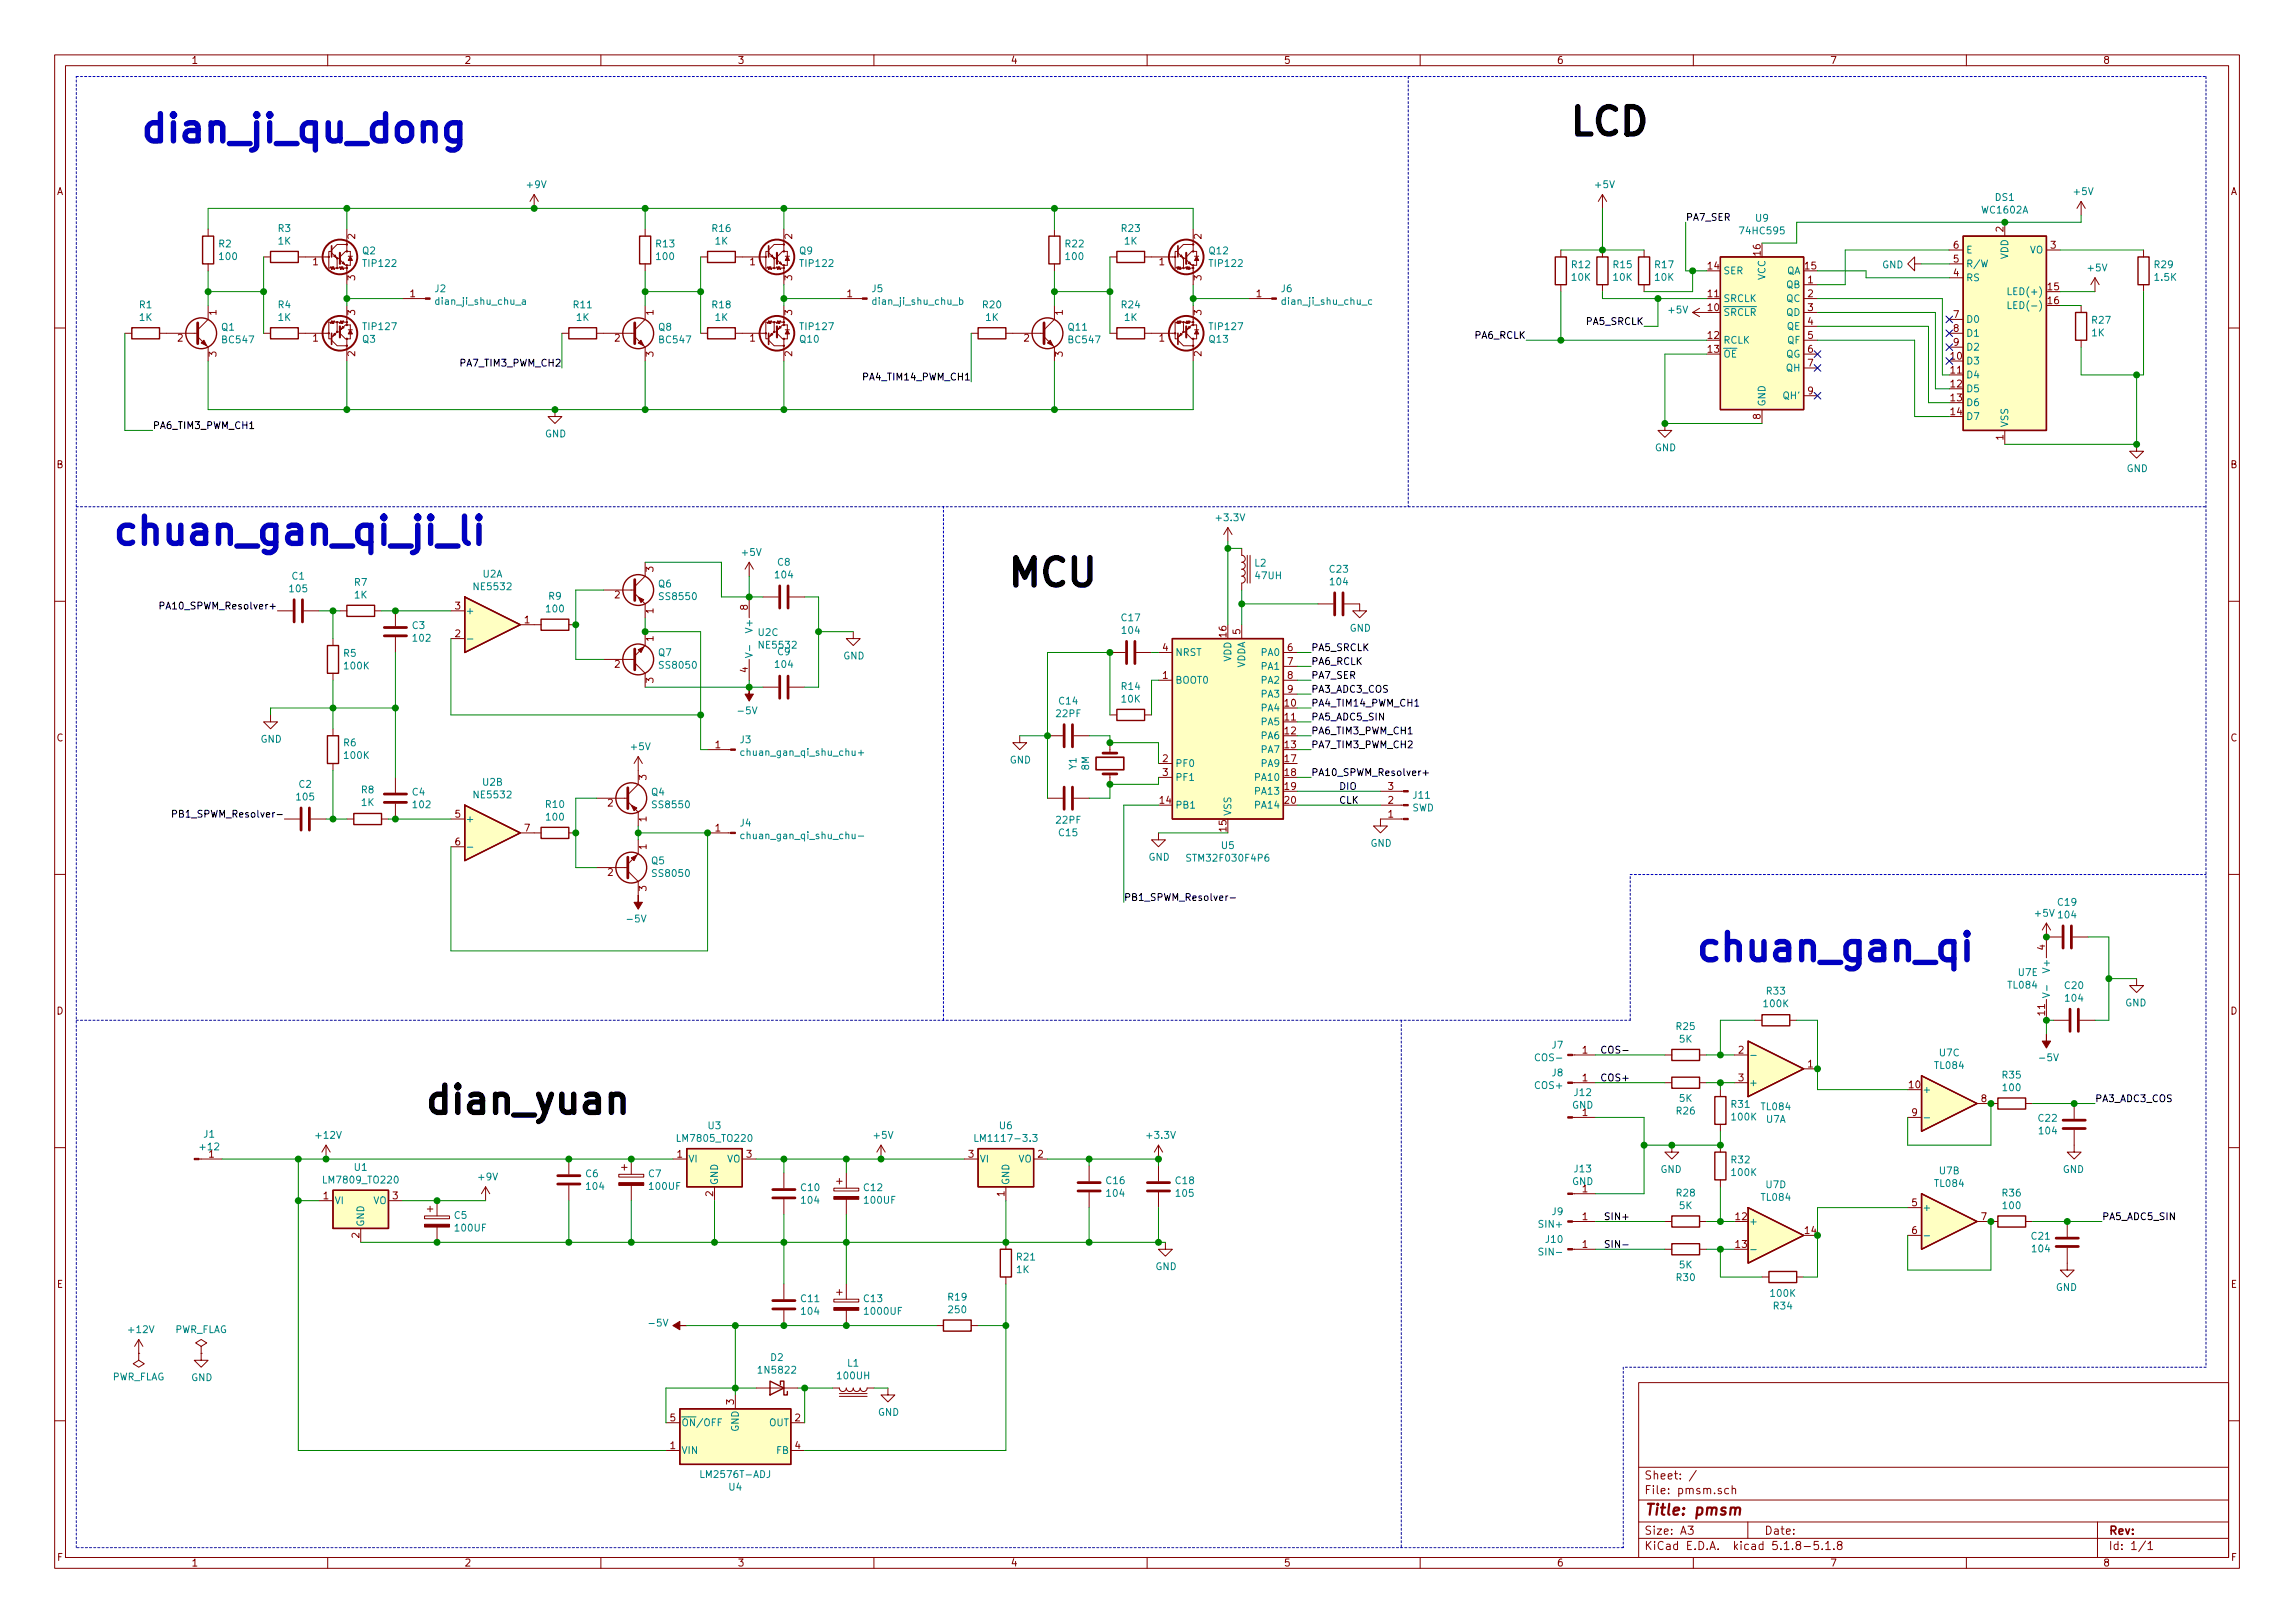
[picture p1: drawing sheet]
<svg xmlns="http://www.w3.org/2000/svg" width="420mm" height="297mm" viewBox="0 0 420 297" stroke-linecap="round" stroke-linejoin="round" font-family="sans-serif">
<defs><g id="words">
<g font-size="7" fill="#0000c2">
<text x="25.4" y="26">dian_ji_qu_dong</text>
<text x="20.3" y="99.7">chuan_gan_qi_ji_li</text>
<text x="315.1" y="175.9">chuan_gan_qi</text>
</g>
<g font-size="7">
<text x="287" y="24.8">LCD</text>
<text x="184.1" y="107.3">MCU</text>
<text x="77.5" y="203.8">dian_yuan</text>
</g>
<text font-size="2.8" fill="#840000" x="301" y="277.3">Title: pmsm</text>
<g font-size="2.1" fill="#840000">
<text x="301" y="273.5">File: pmsm.sch</text>
<text x="301" y="270.8">Sheet: /</text>
<text x="301" y="280.9">Size: A3</text>
<text x="323" y="280.9">Date:</text>
<text x="386" y="280.9">Rev:</text>
<text x="301" y="283.7">KiCad E.D.A. kicad 5.1.8-5.1.8</text>
<text x="386" y="283.7">Id: 1/1</text>
</g>
<g font-size="1.8" fill="#840000">
<text x="35" y="11.7">1</text>
<text x="85" y="11.7">2</text>
<text x="135" y="11.7">3</text>
<text x="185" y="11.7">4</text>
<text x="235" y="11.7">5</text>
<text x="285" y="11.7">6</text>
<text x="335" y="11.7">7</text>
<text x="385" y="11.7">8</text>
<text x="10.4" y="35.7">A</text>
<text x="408.4" y="35.7">A</text>
<text x="65" y="43.8" transform="rotate(-90 65 43.8)">2</text>
<text x="145" y="43.8" transform="rotate(-90 145 43.8)">2</text>
<text x="220" y="43.8" transform="rotate(-90 220 43.8)">2</text>
<text x="322.3" y="46.7" transform="rotate(-90 322.3 46.7)">16</text>
<text x="357.7" y="45.5">6</text>
<text x="366.8" y="42.4" transform="rotate(-90 366.8 42.4)">2</text>
<text x="375.4" y="45.5">3</text>
<text x="57.3" y="48.6">1</text>
<text x="65" y="51.3" transform="rotate(-90 65 51.3)">3</text>
<text x="137.3" y="48.6">1</text>
<text x="145" y="51.3" transform="rotate(-90 145 51.3)">3</text>
<text x="212.2" y="48.6">1</text>
<text x="220" y="51.3" transform="rotate(-90 220 51.3)">3</text>
<text x="312.7" y="49.3">14</text>
<text x="330.5" y="49.3">15</text>
<text x="331" y="51.9">1</text>
<text x="357.7" y="50.6">4</text>
<text x="357.7" y="48">5</text>
<text x="375" y="53.1">15</text>
<text x="39.6" y="57.7" transform="rotate(-90 39.6 57.7)">1</text>
<text x="65" y="57.7" transform="rotate(-90 65 57.7)">3</text>
<text x="75.1" y="54.4">1</text>
<text x="119.6" y="57.7" transform="rotate(-90 119.6 57.7)">1</text>
<text x="145" y="57.7" transform="rotate(-90 145 57.7)">3</text>
<text x="155.1" y="54.4">1</text>
<text x="194.6" y="57.7" transform="rotate(-90 194.6 57.7)">1</text>
<text x="220" y="57.7" transform="rotate(-90 220 57.7)">3</text>
<text x="230" y="54.4">1</text>
<text x="312.7" y="56.9">10</text>
<text x="312.7" y="54.4">11</text>
<text x="331" y="54.4">2</text>
<text x="331" y="56.9">3</text>
<text x="331" y="59.5">4</text>
<text x="357.7" y="58.2">7</text>
<text x="375" y="55.7">16</text>
<text x="32.5" y="62.5">2</text>
<text x="39.6" y="65.3" transform="rotate(-90 39.6 65.3)">3</text>
<text x="57.3" y="62.5">1</text>
<text x="65" y="65.2" transform="rotate(-90 65 65.2)">2</text>
<text x="112.5" y="62.5">2</text>
<text x="119.6" y="65.3" transform="rotate(-90 119.6 65.3)">3</text>
<text x="137.3" y="62.5">1</text>
<text x="145" y="65.2" transform="rotate(-90 145 65.2)">2</text>
<text x="187.5" y="62.5">2</text>
<text x="194.6" y="65.3" transform="rotate(-90 194.6 65.3)">3</text>
<text x="212.2" y="62.5">1</text>
<text x="220" y="65.2" transform="rotate(-90 220 65.2)">2</text>
<text x="312.7" y="62">12</text>
<text x="312.7" y="64.6">13</text>
<text x="331" y="62">5</text>
<text x="331" y="64.6">6</text>
<text x="357.2" y="65.8">10</text>
<text x="357.7" y="60.7">8</text>
<text x="357.7" y="63.3">9</text>
<text x="331" y="67.1">7</text>
<text x="357.2" y="68.4">11</text>
<text x="357.2" y="70.9">12</text>
<text x="322.3" y="76.7" transform="rotate(-90 322.3 76.7)">8</text>
<text x="331" y="72.2">9</text>
<text x="357.2" y="73.4">13</text>
<text x="357.2" y="76">14</text>
<text x="366.8" y="80.5" transform="rotate(-90 366.8 80.5)">1</text>
<text x="10.4" y="85.7">B</text>
<text x="408.4" y="85.7">B</text>
<text x="119.6" y="104.7" transform="rotate(-90 119.6 104.7)">3</text>
<text x="83.3" y="111.5">3</text>
<text x="112.5" y="109.5">2</text>
<text x="119.6" y="112.3" transform="rotate(-90 119.6 112.3)">1</text>
<text x="136.9" y="111.6" transform="rotate(-90 136.9 111.6)">8</text>
<text x="83.3" y="116.6">2</text>
<text x="96" y="114.1">1</text>
<text x="119.6" y="117.4" transform="rotate(-90 119.6 117.4)">1</text>
<text x="212.9" y="119.2">4</text>
<text x="224.5" y="116.6" transform="rotate(-90 224.5 116.6)">16</text>
<text x="227.1" y="116.1" transform="rotate(-90 227.1 116.1)">5</text>
<text x="235.7" y="119.2">6</text>
<text x="112.5" y="122.2">2</text>
<text x="119.6" y="125" transform="rotate(-90 119.6 125)">3</text>
<text x="136.9" y="123.1" transform="rotate(-90 136.9 123.1)">4</text>
<text x="212.9" y="124.2">1</text>
<text x="235.7" y="121.7">7</text>
<text x="235.7" y="124.2">8</text>
<text x="235.3" y="129.3">10</text>
<text x="235.3" y="131.9">11</text>
<text x="235.7" y="126.8">9</text>
<text x="10.4" y="135.7">C</text>
<text x="131" y="136.9">1</text>
<text x="235.3" y="134.4">12</text>
<text x="235.3" y="136.9">13</text>
<text x="408.4" y="135.7">C</text>
<text x="118.4" y="142.8" transform="rotate(-90 118.4 142.8)">3</text>
<text x="212.9" y="139.5">2</text>
<text x="212.9" y="142">3</text>
<text x="235.3" y="139.5">17</text>
<text x="235.3" y="142">18</text>
<text x="83.3" y="149.6">5</text>
<text x="111.3" y="147.6">2</text>
<text x="212.4" y="147.1">14</text>
<text x="235.3" y="144.6">19</text>
<text x="235.3" y="147.1">20</text>
<text x="254.2" y="149.6">1</text>
<text x="254.2" y="147.1">2</text>
<text x="254.2" y="144.6">3</text>
<text x="83.3" y="154.7">6</text>
<text x="96" y="152.2">7</text>
<text x="118.4" y="155.5" transform="rotate(-90 118.4 155.5)">1</text>
<text x="118.4" y="150.4" transform="rotate(-90 118.4 150.4)">1</text>
<text x="131" y="152.2">1</text>
<text x="224.5" y="152.1" transform="rotate(-90 224.5 152.1)">15</text>
<text x="111.3" y="160.3">2</text>
<text x="118.4" y="163.1" transform="rotate(-90 118.4 163.1)">3</text>
<text x="374.4" y="173.9" transform="rotate(-90 374.4 173.9)">4</text>
<text x="10.4" y="185.7">D</text>
<text x="374.4" y="185.8" transform="rotate(-90 374.4 185.8)">11</text>
<text x="408.4" y="185.7">D</text>
<text x="289.7" y="192.8">1</text>
<text x="289.7" y="197.9">1</text>
<text x="318.3" y="192.8">2</text>
<text x="318.3" y="197.9">3</text>
<text x="331" y="195.4">1</text>
<text x="349.6" y="199.2">10</text>
<text x="362.7" y="201.7">8</text>
<text x="289.7" y="204.3">1</text>
<text x="350" y="204.3">9</text>
<text x="124" y="211.9">1</text>
<text x="136.7" y="211.9">3</text>
<text x="177.3" y="211.9">3</text>
<text x="190" y="211.9">2</text>
<text x="59.2" y="219.5">1</text>
<text x="71.9" y="219.5">3</text>
<text x="130.6" y="219" transform="rotate(-90 130.6 219)">2</text>
<text x="183.9" y="219" transform="rotate(-90 183.9 219)">1</text>
<text x="289.7" y="218.2">1</text>
<text x="350" y="220.8">5</text>
<text x="65.8" y="226.6" transform="rotate(-90 65.8 226.6)">2</text>
<text x="289.7" y="223.3">1</text>
<text x="317.8" y="223.3">12</text>
<text x="330.5" y="225.8">14</text>
<text x="350" y="225.8">6</text>
<text x="362.7" y="223.3">7</text>
<text x="289.7" y="228.4">1</text>
<text x="317.8" y="228.4">13</text>
<text x="10.4" y="235.7">E</text>
<text x="408.4" y="235.7">E</text>
<text x="134.4" y="257.1" transform="rotate(-90 134.4 257.1)">3</text>
<text x="122.7" y="260.1">5</text>
<text x="145.6" y="260.1">2</text>
<text x="122.7" y="265.2">1</text>
<text x="145.6" y="265.2">4</text>
<text x="10.5" y="285.7">F</text>
<text x="35" y="286.7">1</text>
<text x="85" y="286.7">2</text>
<text x="135" y="286.7">3</text>
<text x="185" y="286.7">4</text>
<text x="235" y="286.7">5</text>
<text x="285" y="286.7">6</text>
<text x="335" y="286.7">7</text>
<text x="385" y="286.7">8</text>
<text x="408.5" y="285.7">F</text>
</g>
<g font-size="1.8" fill="#008484">
<text x="96.6" y="34.4">+9V</text>
<text x="292.2" y="34.4">+5V</text>
<text x="379.8" y="35.7">+5V</text>
<text x="321.5" y="40.6">U9</text>
<text x="363" y="39.1">WC1602A</text>
<text x="365.3" y="36.8">DS1</text>
<text x="40.1" y="45.3">R2</text>
<text x="40.3" y="47.6">100</text>
<text x="51" y="42.5">R3</text>
<text x="51" y="44.8">1K</text>
<text x="66.4" y="46.5">Q2</text>
<text x="120.2" y="45.3">R13</text>
<text x="120.3" y="47.6">100</text>
<text x="130.5" y="42.5">R16</text>
<text x="131" y="44.8">1K</text>
<text x="146.4" y="46.5">Q9</text>
<text x="195.1" y="45.3">R22</text>
<text x="195.2" y="47.6">100</text>
<text x="205.4" y="42.5">R23</text>
<text x="205.9" y="44.8">1K</text>
<text x="221.4" y="46.5">Q12</text>
<text x="318.8" y="42.9">74HC595</text>
<text x="359.9" y="46.4">E</text>
<text x="367.7" y="47.5" transform="rotate(-90 367.7 47.5)">VDD</text>
<text x="371.6" y="46.4">VO</text>
<text x="66.7" y="48.9">TIP122</text>
<text x="79.7" y="53.5">J2</text>
<text x="146.7" y="48.9">TIP122</text>
<text x="159.7" y="53.5">J5</text>
<text x="221.6" y="48.9">TIP122</text>
<text x="234.6" y="53.5">J6</text>
<text x="287.8" y="49.1">R12</text>
<text x="287.8" y="51.4">10K</text>
<text x="295.4" y="49.1">R15</text>
<text x="295.4" y="51.4">10K</text>
<text x="303" y="49.1">R17</text>
<text x="303" y="51.4">10K</text>
<text x="315.5" y="50.2">SER</text>
<text x="323.2" y="51.3" transform="rotate(-90 323.2 51.3)">VCC</text>
<text x="327.1" y="52.7">QB</text>
<text x="327.1" y="50.2">QA</text>
<text x="344.6" y="49.1">GND</text>
<text x="359.9" y="51.5">RS</text>
<text x="359.9" y="48.9">R/W</text>
<text x="382.3" y="49.7">+5V</text>
<text x="394.5" y="49.1">R29</text>
<text x="394.6" y="51.4">1.5K</text>
<text x="25.6" y="56.4">R1</text>
<text x="25.6" y="58.7">1K</text>
<text x="51" y="56.4">R4</text>
<text x="51" y="58.7">1K</text>
<text x="80.1" y="55.8">dian_ji_shu_chu_a</text>
<text x="105.1" y="56.4">R11</text>
<text x="105.6" y="58.7">1K</text>
<text x="130.5" y="56.4">R18</text>
<text x="131" y="58.7">1K</text>
<text x="160.1" y="55.8">dian_ji_shu_chu_b</text>
<text x="180" y="56.4">R20</text>
<text x="180.5" y="58.7">1K</text>
<text x="205.4" y="56.4">R24</text>
<text x="205.9" y="58.7">1K</text>
<text x="235" y="55.8">dian_ji_shu_chu_c</text>
<text x="305.6" y="57.4">+5V</text>
<text x="315.5" y="57.8">SRCLR</text>
<text x="315.5" y="55.3">SRCLK</text>
<text x="327.1" y="55.3">QC</text>
<text x="327.1" y="57.8">QD</text>
<text x="359.9" y="59.1">D0</text>
<text x="368.4" y="54">LED(+)</text>
<text x="368.8" y="56.6">LED(-)</text>
<text x="383.1" y="59.2">R27</text>
<text x="40.6" y="60.5">Q1</text>
<text x="40.8" y="62.8">BC547</text>
<text x="66.4" y="62.7">Q3</text>
<text x="66.7" y="60.4">TIP127</text>
<text x="120.6" y="60.5">Q8</text>
<text x="120.8" y="62.8">BC547</text>
<text x="146.5" y="62.7">Q10</text>
<text x="146.7" y="60.4">TIP127</text>
<text x="195.6" y="60.5">Q11</text>
<text x="195.8" y="62.8">BC547</text>
<text x="221.4" y="62.7">Q13</text>
<text x="221.6" y="60.4">TIP127</text>
<text x="315.5" y="62.9">RCLK</text>
<text x="315.5" y="65.4">OE</text>
<text x="326.9" y="65.4">QG</text>
<text x="327.1" y="60.4">QE</text>
<text x="327.2" y="62.9">QF</text>
<text x="359.9" y="61.6">D1</text>
<text x="359.9" y="64.2">D2</text>
<text x="383" y="61.6">1K</text>
<text x="327.1" y="68">QH</text>
<text x="359.9" y="66.7">D3</text>
<text x="359.9" y="69.3">D4</text>
<text x="359.9" y="71.8">D5</text>
<text x="323.2" y="74.5" transform="rotate(-90 323.2 74.5)">GND</text>
<text x="326.6" y="73.1">QH'</text>
<text x="359.9" y="74.3">D6</text>
<text x="359.9" y="76.9">D7</text>
<text x="99.8" y="80">GND</text>
<text x="303" y="82.6">GND</text>
<text x="367.7" y="78.3" transform="rotate(-90 367.7 78.3)">VSS</text>
<text x="389.3" y="86.4">GND</text>
<text x="222.8" y="95.4">+3.3V</text>
<text x="135.9" y="101.7">+5V</text>
<text x="53.5" y="106.1">C1</text>
<text x="64.9" y="107.2">R7</text>
<text x="88.4" y="105.7">U2A</text>
<text x="120.6" y="107.5">Q6</text>
<text x="142" y="105.9">104</text>
<text x="142.4" y="103.5">C8</text>
<text x="229.7" y="103.7">L2</text>
<text x="229.9" y="106">47UH</text>
<text x="243.5" y="104.8">C23</text>
<text x="243.6" y="107.1">104</text>
<text x="53.1" y="108.4">105</text>
<text x="64.9" y="109.5">1K</text>
<text x="85.2" y="112.4">+</text>
<text x="87" y="108">NE5532</text>
<text x="100.1" y="112.1">100</text>
<text x="100.5" y="109.8">R9</text>
<text x="121" y="109.8">SS8550</text>
<text x="205.4" y="113.7">C17</text>
<text x="75.5" y="115.1">C3</text>
<text x="75.7" y="117.4">102</text>
<text x="137.8" y="115.4" transform="rotate(-90 137.8 115.4)">V+</text>
<text x="138.9" y="116.4">U2C</text>
<text x="139.2" y="118.7">NE5532</text>
<text x="142.4" y="119.9">C9</text>
<text x="205.5" y="116">104</text>
<text x="247.1" y="115.6">GND</text>
<text x="62.9" y="120.2">R5</text>
<text x="63.1" y="122.5">100K</text>
<text x="120.6" y="120.1">Q7</text>
<text x="121" y="122.4">SS8050</text>
<text x="142" y="122.2">104</text>
<text x="154.4" y="120.7">GND</text>
<text x="215.1" y="125.1">BOOT0</text>
<text x="215.1" y="120.1">NRST</text>
<text x="225.4" y="121.1" transform="rotate(-90 225.4 121.1)">VDD</text>
<text x="228" y="122.4" transform="rotate(-90 228 122.4)">VDDA</text>
<text x="231" y="120.1">PA0</text>
<text x="231" y="122.6">PA1</text>
<text x="231" y="125.1">PA2</text>
<text x="135.4" y="130.7">-5V</text>
<text x="193.5" y="131.3">22PF</text>
<text x="194" y="128.9">C14</text>
<text x="205.4" y="126.3">R14</text>
<text x="205.4" y="128.6">10K</text>
<text x="231" y="130.2">PA4</text>
<text x="231" y="127.7">PA3</text>
<text x="47.7" y="135.9">GND</text>
<text x="62.9" y="136.6">R6</text>
<text x="115.6" y="137.3">+5V</text>
<text x="135.5" y="136">J3</text>
<text x="231" y="132.8">PA5</text>
<text x="231" y="135.3">PA6</text>
<text x="231" y="137.8">PA7</text>
<text x="63.1" y="138.9">100K</text>
<text x="88.4" y="143.8">U2B</text>
<text x="136.3" y="138.3">chuan_gan_qi_shu_chu+</text>
<text x="184.9" y="139.7">GND</text>
<text x="197.1" y="140.8" transform="rotate(-90 197.1 140.8)">Y1</text>
<text x="199.4" y="140.9" transform="rotate(-90 199.4 140.9)">8M</text>
<text x="215.1" y="140.4">PF0</text>
<text x="215.1" y="142.9">PF1</text>
<text x="230" y="142.9">PA10</text>
<text x="231" y="140.4">PA9</text>
<text x="54.4" y="146.5">105</text>
<text x="54.8" y="144.2">C2</text>
<text x="66.2" y="145.2">R8</text>
<text x="66.2" y="147.5">1K</text>
<text x="75.5" y="145.6">C4</text>
<text x="75.7" y="147.9">102</text>
<text x="87" y="146.1">NE5532</text>
<text x="100" y="147.9">R10</text>
<text x="119.3" y="145.6">Q4</text>
<text x="119.7" y="147.9">SS8550</text>
<text x="215.1" y="148">PB1</text>
<text x="225.4" y="149.4" transform="rotate(-90 225.4 149.4)">VSS</text>
<text x="230" y="145.5">PA13</text>
<text x="230" y="148">PA14</text>
<text x="258.5" y="148.5">SWD</text>
<text x="258.8" y="146.2">J11</text>
<text x="85.2" y="150.5">+</text>
<text x="100.1" y="150.2">100</text>
<text x="135.5" y="151.3">J4</text>
<text x="136.6" y="153.6">chuan_gan_qi_shu_chu-</text>
<text x="193.5" y="150.7">22PF</text>
<text x="193.9" y="153">C15</text>
<text x="223.7" y="155.4">U5</text>
<text x="250.9" y="155">GND</text>
<text x="119.3" y="158.2">Q5</text>
<text x="119.7" y="160.5">SS8050</text>
<text x="210.3" y="157.5">GND</text>
<text x="217.8" y="157.7">STM32F030F4P6</text>
<text x="372.7" y="167.8">+5V 104</text>
<text x="376.8" y="165.8">C19</text>
<text x="115.1" y="168.8">-5V</text>
<text x="369.5" y="178.6">U7E</text>
<text x="375.3" y="177.6" transform="rotate(-90 375.3 177.6)">V+</text>
<text x="323" y="184.3">100K</text>
<text x="323.5" y="182">R33</text>
<text x="367.7" y="180.9">TL084</text>
<text x="378.1" y="181">C20</text>
<text x="378.2" y="183.3">104</text>
<text x="389.1" y="184.2">GND</text>
<text x="284.2" y="191.9">J7</text>
<text x="307" y="188.5">R25</text>
<text x="307.5" y="190.8">5K</text>
<text x="281.3" y="194.2">COS-</text>
<text x="284.2" y="197">J8</text>
<text x="354.3" y="195.6">TL084</text>
<text x="355.1" y="193.3">U7C</text>
<text x="366.6" y="197.4">R35</text>
<text x="373.7" y="194.2">-5V</text>
<text x="281.1" y="199.3">COS+</text>
<text x="287.8" y="202.9">GND</text>
<text x="288.3" y="200.6">J12</text>
<text x="307" y="204">R26</text>
<text x="307.5" y="201.7">5K</text>
<text x="317" y="202.8">R31</text>
<text x="320.2" y="198.8">+</text>
<text x="322.6" y="203.2">TL084</text>
<text x="351.9" y="200.1">+</text>
<text x="366.8" y="199.7">100</text>
<text x="37.3" y="208.2">J1</text>
<text x="58" y="208.4">+12V</text>
<text x="124.4" y="209">LM7805_TO220</text>
<text x="129.7" y="206.7">U3</text>
<text x="160.1" y="208.4">+5V</text>
<text x="179.4" y="209">LM1117-3.3</text>
<text x="183" y="206.7">U6</text>
<text x="210.1" y="208.4">+3.3V</text>
<text x="317.1" y="205.1">100K</text>
<text x="323.4" y="205.5">U7A</text>
<text x="373.3" y="205.3">C22</text>
<text x="373.4" y="207.6">104</text>
<text x="36.8" y="210.5">+12</text>
<text x="38.3" y="211.9">1</text>
<text x="64.9" y="214.3">U1</text>
<text x="107.3" y="215.5">C6</text>
<text x="118.8" y="215.5">C7</text>
<text x="126" y="212.8">VI</text>
<text x="133.1" y="212.8">VO</text>
<text x="179.3" y="212.8">VI</text>
<text x="186.4" y="212.8">VO</text>
<text x="288.3" y="214.6">J13</text>
<text x="304" y="214.7">GND</text>
<text x="317" y="212.9">R32</text>
<text x="317.1" y="215.2">100K</text>
<text x="355.1" y="214.9">U7B</text>
<text x="377.6" y="214.7">GND</text>
<text x="59.6" y="216.6">LM7809_TO220</text>
<text x="61.2" y="220.4">VI</text>
<text x="68.3" y="220.4">VO</text>
<text x="87.7" y="216">+9V</text>
<text x="107.5" y="217.8">104</text>
<text x="119" y="217.8">100UF</text>
<text x="131.4" y="217" transform="rotate(-90 131.4 217)">GND</text>
<text x="146.7" y="218">C10</text>
<text x="146.8" y="220.3">104</text>
<text x="158.2" y="218">C12</text>
<text x="158.4" y="220.3">100UF</text>
<text x="184.8" y="217" transform="rotate(-90 184.8 217)">GND</text>
<text x="202.6" y="216.7">C16</text>
<text x="202.7" y="219">104</text>
<text x="215.3" y="216.7">C18</text>
<text x="215.4" y="219">105</text>
<text x="287.8" y="216.9">GND</text>
<text x="307" y="219">R28</text>
<text x="307.5" y="221.3">5K</text>
<text x="322.6" y="219.8">TL084</text>
<text x="323.4" y="217.5">U7D</text>
<text x="351.9" y="221.7">+</text>
<text x="354.3" y="217.2">TL084</text>
<text x="366.6" y="219">R36</text>
<text x="366.8" y="221.3">100</text>
<text x="66.7" y="224.6" transform="rotate(-90 66.7 224.6)">GND</text>
<text x="83.2" y="223.1">C5</text>
<text x="83.5" y="225.4">100UF</text>
<text x="281.9" y="224.7">SIN+</text>
<text x="283.1" y="227.5">J10</text>
<text x="284.2" y="222.4">J9</text>
<text x="320.2" y="224.2">+</text>
<text x="372" y="226.9">C21</text>
<text x="186.1" y="233">1K</text>
<text x="186.2" y="230.7">R21</text>
<text x="211.5" y="232.4">GND</text>
<text x="282.1" y="229.8">SIN-</text>
<text x="307.5" y="232.1">5K</text>
<text x="372.2" y="229.2">104</text>
<text x="146.7" y="238.3">C11</text>
<text x="158.2" y="238.3">C13</text>
<text x="173.6" y="238">R19</text>
<text x="307" y="234.5">R30</text>
<text x="324.3" y="237.3">100K</text>
<text x="324.8" y="239.7">R34</text>
<text x="376.4" y="236.3">GND</text>
<text x="23.7" y="244">+12V</text>
<text x="31.9" y="244">PWR_FLAG</text>
<text x="119.1" y="242.8">-5V</text>
<text x="146.8" y="240.6">104</text>
<text x="158.5" y="240.6">1000UF</text>
<text x="173.8" y="240.3">250</text>
<text x="139.1" y="251.4">1N5822</text>
<text x="141.1" y="249.1">D2</text>
<text x="155.2" y="250.1">L1</text>
<text x="20.4" y="252.6">PWR_FLAG</text>
<text x="35" y="252.8">GND</text>
<text x="153.5" y="252.4">100UH</text>
<text x="124.7" y="261">ON/OFF</text>
<text x="135.3" y="262" transform="rotate(-90 135.3 262)">GND</text>
<text x="140.8" y="261">OUT</text>
<text x="160.7" y="259.1">GND</text>
<text x="124.7" y="266.1">VIN</text>
<text x="142.2" y="266.1">FB</text>
<text x="128.8" y="270.5">LM2576T-ADJ</text>
<text x="133.5" y="272.8">U4</text>
</g>
<g font-size="1.8">
<text x="308.6" y="40.4">PA7_SER</text>
<text x="290.5" y="59.5">PA5_SRCLK</text>
<text x="270.1" y="62">PA6_RCLK</text>
<text x="84.6" y="67.1">PA7_TIM3_PWM_CH2</text>
<text x="158.5" y="69.6">PA4_TIM14_PWM_CH1</text>
<text x="27.9" y="78.5">PA6_TIM3_PWM_CH1</text>
<text x="30.4" y="111.5">PA10_SPWM_Resolver+</text>
<text x="240" y="119.2">PA5_SRCLK</text>
<text x="240" y="121.7">PA6_RCLK</text>
<text x="240" y="124.2">PA7_SER</text>
<text x="240" y="129.3">PA4_TIM14_PWM_CH1</text>
<text x="240" y="126.8">PA3_ADC3_COS</text>
<text x="240" y="131.9">PA5_ADC5_SIN</text>
<text x="240" y="134.4">PA6_TIM3_PWM_CH1</text>
<text x="240" y="136.9">PA7_TIM3_PWM_CH2</text>
<text x="240" y="142">PA10_SPWM_Resolver+</text>
<text x="33.1" y="149.6">PB1_SPWM_Resolver-</text>
<text x="245.1" y="144.6">DIO</text>
<text x="245.1" y="147.1">CLK</text>
<text x="205.7" y="164.9">PB1_SPWM_Resolver-</text>
<text x="293.6" y="197.9">COS+</text>
<text x="294" y="192.8">COS-</text>
<text x="383.5" y="201.7">PA3_ADC3_COS</text>
<text x="294.5" y="223.3">SIN+</text>
<text x="384.8" y="223.3">PA5_ADC5_SIN</text>
<text x="294.9" y="228.4">SIN-</text>
</g>
</g></defs>
<g fill="none" stroke="#840000" stroke-width=".18">
<path d="M10 10h400v277h-400zM12 12h396v273.1h-396zM60 10v2M110 10v2M160 10v2M210 10v2M260 10v2M310 10v2M360 10v2M97.8 35.6l-.8 1.3M97.8 35.6v2.5M97.8 35.6l.8 1.3"/>
<path d="M293.4 35.6l-.8 1.3M293.4 35.6v2.5M293.4 35.6l.7 1.3M381 36.9l-.8 1.2M381 36.9v2.5M381 36.9l.8 1.2M38.1 55.9v2.6l-1.9 1.9M38.1 41.9v1.3M38.1 48.3v1.3M48.3 47h1.2M54.6 47h5.5M60.7 46.3l1 1h.5"/>
<path d="M60.7 46h-.5v3.1h.3l.1-.3 .1 .5 .1-.5 .2 .5 .1-.5 .1 .5 .1-.2h.4M60.7 45.8l1-1.1h1.8v1.3h-.3l-1 1M61.1 46.9l.2-.3 .3 .6zM61.7 47.3v1.8h.4l.1-.3 .2 .5 .1-.5 .1 .5 .1-.5 .2 .5 .1-.2h.5M61.7 59h-.4l-.1-.3-.1 .5-.1-.5-.2 .5-.1-.5-.1 .5-.1-.2h-.3v3h.5M62.2 47.5l1 1.1h.3v.5M62.6 48.2l.3-.3 .2 .5zM62.7 59.7l.3 .3-.5 .2zM63.5 59v.5h-.3l-1 1M63.5 59h-.5l-.1-.3-.2 .5-.1-.5-.1 .5-.1-.5-.2 .5-.1-.2h-.4v1.7M63.5 46h.6v.9M63.5 59.5h.6v.9"/>
<path d="M63.5 41.9v2.7M63.5 49.1v3M63.5 55.9v3.1M63.8 46.9h.7M64.1 47.7v.9h-.6M73.7 54.6h4.2M118.1 41.9v1.3M118.1 48.3v1.3M118.1 55.9v2.6l-1.9 1.9M128.3 47h1.2M134.6 47h5.5M140.7 46.3l1 1h.5"/>
<path d="M140.7 46h-.5v3.1h.3l.1-.3 .1 .5 .1-.5 .2 .5 .1-.5 .1 .5 .2-.2h.3M140.7 45.8l1-1.1h1.8v1.3h-.2l-1.1 1M141.1 46.9l.3-.3 .2 .6zM141.7 47.3v1.8h.4l.1-.3 .2 .5 .1-.5 .1 .5 .1-.5 .2 .5 .1-.2h.5M141.7 59h-.3l-.2-.3-.1 .5-.1-.5-.2 .5-.1-.5-.1 .5-.1-.2h-.3v3h.5M142.2 47.5l1.1 1.1h.2v.5M142.6 48.2l.3-.3 .2 .5zM142.7 59.7l.3 .3-.5 .2zM143.5 59v.5h-.2l-1.1 1M143.5 59h-.5l-.1-.3-.2 .5-.1-.5-.1 .5-.1-.5-.2 .5-.1-.2h-.4v1.7M143.5 41.9v2.7M143.5 49.1v3"/>
<path d="M143.5 55.9v3.1M143.5 46h.6v.9M143.5 59.5h.6v.9M143.8 46.9h.7M144.1 47.7v.9h-.6M153.7 54.6h4.2M193 55.9v2.6l-1.9 1.9M193 41.9v1.3M193 48.3v1.3M203.2 47h1.3M209.5 47h5.5M215.6 46.3l1.1 1h.5"/>
<path d="M215.6 46h-.5v3.1h.3l.1-.3 .1 .5 .2-.5 .1 .5 .1-.5 .2 .5 .1-.2h.4M215.6 45.8l1.1-1.1h1.7v1.3h-.2l-1 1M216 46.9l.3-.3 .2 .6zM216.7 47.3v1.8h.3l.2-.3 .1 .5 .1-.5 .2 .5 .1-.5 .1 .5 .1-.2h.5M216.7 59h-.4l-.1-.3-.2 .5-.1-.5-.1 .5-.2-.5-.1 .5-.1-.2h-.3v3h.5M217.2 47.5l1 1.1h.2v.5M217.6 48.2l.2-.3 .3 .5zM217.7 59.7l.2 .3-.5 .2zM218.4 59v.5h-.2l-1 1M218.4 59h-.5l-.1-.3-.1 .5-.1-.5-.2 .5-.1-.5-.1 .5-.2-.2h-.3v1.7M218.4 46h.7v.9M218.4 59.5h.7v.9"/>
<path d="M218.4 41.9v2.7M218.4 49.1v3M218.4 55.9v3.1M218.7 46.9h.8M219.1 47.7v.9h-.7M228.6 54.6h4.2M285.7 45.8v1.2M285.7 52.1v1.3M293.4 45.8v1.2M293.4 52.1v1.3M301 45.8v1.2M301 52.1v1.3"/>
<path d="M309.9 57.2l1.2 .7M309.9 57.2h2.5M311.1 56.4l-1.2 .8M330.2 57.2h2.5M330.2 54.6h2.5M330.2 52.1h2.5M330.2 59.7h2.5M350.5 48.3v-1.3l-1.3 1.3 1.3 1.3v-1.3h1.3M356.9 45.8h2.5M356.9 50.8h2.5M356.9 48.3h2.5M356.9 58.5h2.5"/>
<path d="M367 40.7v2.5M374.6 45.8h2.6M381 55.9v1.3M383.5 50.8l-.7 1.3M383.5 50.8v2.6M383.5 50.8l.8 1.3M392.4 45.8v1.2M392.4 52.1v1.3M10 60h2M22.9 61h1.2M29.2 61h7M36.2 61.6l1.9 1.9v2.6"/>
<path d="M48.3 61h1.2M54.6 61h5.5M61.2 61l.3 .3-.5 .2zM62.2 60.7h-.5l-1 1.1M62.2 61l1 1h.3v1.3h-1.8l-1-1M63.5 63.4v2.7M63.8 60.4h.7M64.1 61.1v.9h-.6M101.6 75v1.2h1.3l-1.3 1.3-1.3-1.3h1.3M102.9 61h1.2M109.2 61h7M116.2 61.6l1.9 1.9v2.6"/>
<path d="M128.3 61h1.2M134.6 61h5.5M141.2 61l.3 .3-.5 .2zM142.2 60.7h-.5l-1 1.1M142.2 61l1.1 1h.2v1.3h-1.8l-1-1M143.5 63.4v2.7M143.8 60.4h.7M144.1 61.1v.9h-.6M177.8 61h1.3M184.1 61h7M191.1 61.6l1.9 1.9v2.6M203.2 61h1.3"/>
<path d="M209.5 61h5.5M216.2 61l.2 .3-.5 .2zM217.2 60.7h-.5l-1.1 1.1M217.2 61l1 1h.2v1.3h-1.7l-1.1-1M218.4 63.4v2.7M218.7 60.4h.8M219.1 61.1v.9h-.7M304.8 77.5v1.3h1.3l-1.3 1.2-1.3-1.2h1.3M322.6 75v2.5M330.2 62.3h2.5M330.2 64.8h2.5M330.2 67.3h2.5"/>
<path d="M330.2 72.4h2.5M356.9 61h2.5M356.9 63.5h2.5M367 78.8v2.5M381 62.3v1.2M408 60h2M224.8 96.6l-.8 1.2M224.8 96.6v2.5M224.8 96.6l.8 1.2M391.2 81.3v1.3h1.2l-1.2 1.3-1.3-1.3h1.3M10 110h2M50.8 111.8h2.8"/>
<path d="M55.6 111.8h2.8M61 116.9v1.2M62.2 111.8h1.3M68.6 111.8h1.2M72.4 111.8v2.8M72.4 116.6v2.8M82.5 116.9h2.6M82.5 111.8h2.6M95.2 114.3h3.9M104.1 114.3h1.3M110.5 108h5.7M116.2 108.6l1.9 1.9v2.6"/>
<path d="M118.1 115.6v2.5l-1.9 2M118.1 102.9v2.5l-1.9 2M137.2 102.9v2.5M137.2 109.3v3.8M137.2 102.9l-.8 1.3M137.2 102.9l.7 1.3M139.7 109.3h2.8M144.5 109.3h2.8M156.2 115.6v1.3h1.3l-1.3 1.2-1.3-1.2h1.3M203.2 119.4h2.8M208 119.4h2.8M212.1 119.4h2.5"/>
<path d="M227.3 100.4v1.2a.63 .63 0 0 1 .7 .7 .63 .63 0 0 1-.7 .6 .63 .63 0 0 1 .7 .6 .63 .63 0 0 1-.7 .7 .63 .63 0 0 1 .7 .6 .63 .63 0 0 1-.7 .6 .63 .63 0 0 1 .7 .7 .63 .63 0 0 1-.7 .6v1.3M227.3 114.3v2.6M228.3 101.6v5.1M228.9 101.6v5.1M234.9 119.4h2.6M241.3 110.5h2.8M246.1 110.5h2.8v1.3h1.3l-1.3 1.3-1.3-1.3h1.3M408 110h2M49.5 130.8v1.3h1.3l-1.3 1.3-1.2-1.3h1.2M61 123.2v1.3M61 133.4v1.3M61 139.7v1.3"/>
<path d="M110.5 120.7h5.7M116.2 121.3l1.9 1.9v2.6M116.8 138.5v5l-1.9 2M116.8 138.5l-.7 1.2M116.8 138.5l.8 1.2M129.5 137.2h4.3M137.2 120.7v3.8M139.7 125.8h2.8M144.5 125.8h2.8M186.7 134.7v1.2h1.3l-1.3 1.3-1.3-1.3h1.3M191.8 134.7h2.8M196.6 134.7h2.8"/>
<path d="M203.2 135.9v1.9M203.2 130.8h1.3M209.5 130.8h1.3M212.1 124.5h2.5M212.1 139.7h2.5M234.9 124.5h2.6M234.9 122h2.6M234.9 127h2.6M52.1 149.9h2.8M56.9 149.9h2.8M63.5 149.9h1.3M69.8 149.9h1.3"/>
<path d="M72.4 142.3v2.8M72.4 147.1v2.8M82.5 149.9h2.6M82.5 155h2.6M95.2 152.4h3.9M104.1 152.4h1.3M109.2 158.8h5.7M109.2 146.1h5.7M114.9 159.4l1.9 1.9v2.6M114.9 146.7l1.9 1.9v2.6M116.8 153.7v2.5l-1.9 2M129.5 152.4h4.3"/>
<path d="M191.8 146.1h2.8M196.6 146.1h2.8M203.2 141.6v1.9M212.1 152.4v1.3h1.3l-1.3 1.3-1.3-1.3h1.3M212.1 142.3h2.5M252.7 144.8h4.2M252.7 147.4h4.2M256.9 149.9h-4.2v1.3h1.3l-1.3 1.2-1.2-1.2h1.2M10 160h2M374.6 171.5h2.8M374.6 168.9l.8 1.3M374.6 168.9v6.4"/>
<path d="M374.6 168.9l-.7 1.3M379.5 171.5h2.8M391.2 179.1v1.3h-1.3l1.3 1.2 1.2-1.2h-1.2M408 160h2M287.9 193.1h4.2M287.9 198.2h4.2M304.8 193.1h1.3M304.8 198.2h1.3M311.1 193.1h1.3M311.1 198.2h1.3M315 199.4v1.3M317.5 193.1h2.5"/>
<path d="M317.5 198.2h2.5M321.3 186.7h1.3M327.7 186.7h1.2M330.2 195.6h2.5M374.6 182.9v3.8M375.9 186.7h2.8M380.7 186.7h2.8M10 210h2M36.4 212.1h4.2M58.4 219.7h2.6M59.7 209.6l-.8 1.3M59.7 209.6v2.5"/>
<path d="M59.7 209.6l.8 1.3M71.1 219.7h2.6M80 219.7v2.8M88.9 217.2l-.8 1.3M88.9 217.2v2.5M88.9 217.2l.8 1.3M104.1 212.1v2.8M104.1 217v2.7M113.3 214.9h4.6v.5h-4.6zM113.8 213.7h1M114.3 213.1v1.1M115.6 212.1v2.8"/>
<path d="M115.6 217v2.7M123.2 212.1h2.5M130.8 217.2v2.5M135.9 212.1h2.5M143.5 214.7v2.8M143.5 219.5v2.8M152.7 217.5h4.5v.5h-4.5zM153.2 216.2h1M153.7 215.7v1M154.9 214.7v2.8M154.9 219.5v2.8M161.3 209.6l-.8 1.3"/>
<path d="M161.3 209.6v2.5M161.3 209.6l.8 1.3M176.5 212.1h2.6M184.1 217.2v2.5M189.2 212.1h2.6M199.4 213.4v2.8M199.4 218.2v2.8M212.1 209.6v2.5M212.1 213.4v2.8M212.1 218.2v2.8M212.1 209.6l-.8 1.3M212.1 209.6l.8 1.3"/>
<path d="M287.9 204.5h4.2M287.9 218.5h4.2M306.1 209.6v1.3h-1.3l1.3 1.2 1.2-1.2h-1.2M315 205.8v1.2M315 209.6v1.3M315 215.9v1.3M349.2 204.5h2.6M361.9 202h3.9M370.8 202h1.3M379.7 206.8v4.1h-1.2l1.2 1.2 1.3-1.2h-1.3M379.7 202v2.8M408 210h2"/>
<path d="M66 224.8v2.6M77.7 222.5h4.6v.5h-4.6zM78.2 221.3h1M78.7 220.8v1M80 224.6v2.8M143.5 235v2.8M143.5 239.8v2.8M152.7 237.8h4.5v.5h-4.5zM153.2 236.5h1M153.7 236v1M154.9 235v2.8M154.9 239.8v2.8"/>
<path d="M184.1 227.4v1.2M184.1 233.7v1.3M213.4 227.4v1.2h1.2l-1.2 1.3-1.3-1.3h1.3M287.9 223.6h4.2M287.9 228.6h4.2M304.8 223.6h1.3M304.8 228.6h1.3M311.1 223.6h1.3M311.1 228.6h1.3M322.6 233.7h1.2M328.9 233.7h1.3M349.2 221h2.6"/>
<path d="M349.2 226.1h2.6M361.9 223.6h3.9M370.8 223.6h1.3M378.5 228.4v4h-1.3l1.3 1.3 1.2-1.3h-1.2M378.5 223.6v2.8M25.4 247.7v1.3l1 .6-1 .6-1-.6 1-.6M25.4 247.7h.1M25.4 245.1l-.8 1.3M25.4 245.1v2.6M25.4 245.1l.8 1.3M36.8 246.4l1-.6-1-.7-1 .7 1 .6v1.3M36.8 247.7h.1"/>
<path d="M36.8 247.7v1.3h1.3l-1.3 1.2-1.2-1.2h1.2M134.6 255.3v2.5M138.4 254h7.6M152.4 254h1.3a.63 .63 0 0 0 .6 .7 .63 .63 0 0 0 .6-.7 .63 .63 0 0 0 .7 .7 .63 .63 0 0 0 .6-.7 .63 .63 0 0 0 .6 .7 .63 .63 0 0 0 .7-.7 .63 .63 0 0 0 .6 .7 .63 .63 0 0 0 .6-.7h1.3M153.7 255.1h5M153.7 255.6h5M162.6 254v1.3h1.2l-1.2 1.3-1.3-1.3h1.3M171.4 242.6h1.3M177.8 242.6h1.3M300 253h108v32.1h-108zM10 260h2M121.9 265.5h2.6"/>
<path d="M121.9 260.4h2.6M144.8 265.5h2.5M144.8 260.4h2.5M300 278.5h108M300 274.5h108M300 268.5h108M309 279.3h1l-.5 .6 .4 .1v.7l-.2 .1-.7-.1M310.5 269.1l-1.2 2M316.5 272.5l-.4-.1-.4 .3 .1 .6 .3 .1 .4-.1M317.1 272.5l.2-.1 .4 .1 .1 .9M317.1 271.9v1.5M320 278.5v3"/>
<path d="M384 278.5v6.6M408 260h2M60 285.1v1.9M110 285.1v1.9M160 285.1v1.9M210 285.1v1.9M260 285.1v1.9M300 281.5h108M310 285.1v1.9M330.3 283h1.1M332.9 282.1h-.7l-.1 .7 .2-.1h.5l.1 .3v.5l-.2 .1-.6-.1M333.6 283.5v.1"/>
<path d="M334.2 282.5l.5-.4v1.5M334.2 283.6h.9M335.7 283.5v.1M336.7 282.7l-.3-.2v-.2l.3-.2 .4 .1 .1 .2v.2l-.5 .1-.3 .3v.5l.3 .1h.3l.2-.3v-.3l-.2-.3M360 285.1v1.9M392.8 282l-1.3 2M393.2 282.5l.5-.4v1.5M393.2 283.6h.9"/>
<circle cx="60.2" cy="47" r=".13"/>
<circle cx="61.7" cy="47.3" r=".13"/>
<circle cx="61.7" cy="49.1" r=".13"/>
<circle cx="61.7" cy="59" r=".13"/>
<circle cx="63.5" cy="59.5" r=".13"/>
<circle cx="63.5" cy="59" r=".13"/>
<circle cx="63.5" cy="44.7" r=".13"/>
<circle cx="63.5" cy="49.1" r=".13"/>
<circle cx="63.5" cy="48.6" r=".13"/>
<circle cx="63.5" cy="46" r=".13"/>
<circle cx="140.2" cy="47" r=".13"/>
<circle cx="141.7" cy="49.1" r=".13"/>
<circle cx="141.7" cy="47.3" r=".13"/>
<circle cx="141.7" cy="59" r=".13"/>
<circle cx="143.5" cy="59" r=".13"/>
<circle cx="143.5" cy="59.5" r=".13"/>
<circle cx="143.5" cy="48.6" r=".13"/>
<circle cx="143.5" cy="46" r=".13"/>
<circle cx="143.5" cy="44.7" r=".13"/>
<circle cx="143.5" cy="49.1" r=".13"/>
<circle cx="215.1" cy="47" r=".13"/>
<circle cx="216.7" cy="49.1" r=".13"/>
<circle cx="216.7" cy="47.3" r=".13"/>
<circle cx="216.7" cy="59" r=".13"/>
<circle cx="218.4" cy="59" r=".13"/>
<circle cx="218.4" cy="59.5" r=".13"/>
<circle cx="218.4" cy="44.7" r=".13"/>
<circle cx="218.4" cy="48.6" r=".13"/>
<circle cx="218.4" cy="46" r=".13"/>
<circle cx="218.4" cy="49.1" r=".13"/>
<circle cx="60.2" cy="61" r=".13"/>
<circle cx="61.7" cy="60.7" r=".13"/>
<circle cx="63.5" cy="62" r=".13"/>
<circle cx="63.5" cy="63.3" r=".13"/>
<circle cx="140.2" cy="61" r=".13"/>
<circle cx="141.7" cy="60.7" r=".13"/>
<circle cx="143.5" cy="63.3" r=".13"/>
<circle cx="143.5" cy="62" r=".13"/>
<circle cx="215.1" cy="61" r=".13"/>
<circle cx="216.7" cy="60.7" r=".13"/>
<circle cx="218.4" cy="63.3" r=".13"/>
<circle cx="218.4" cy="62" r=".13"/>
</g>
<path d="M316.9 276.1l.3-.2 .5 .1-.1 1.2M317.7 276.2a.47 .47 0 0 1 .5-.3 .47 .47 0 0 1 .4 .3l-.1 1" fill="none" stroke="#840000" stroke-width=".41"/>
<g fill="#ffffc2" stroke="#ffffc2" stroke-width=".18">
<path d="M125.7 210.2h10.2v7h-10.2z"/>
<path d="M61 217.8h10.1v7h-10.1z"/>
<path d="M124.5 257.8h20.3v10.2h-20.3z"/>
<path d="M85.1 109.3l10.1 5-10.1 5.1z"/>
<path d="M85.1 147.4l10.1 5-10.1 5.1z"/>
<path d="M351.8 218.5l10.1 5.1-10.1 5z"/>
<path d="M320 190.5l10.2 5.1-10.2 5.1z"/>
<path d="M351.8 196.9l10.1 5.1-10.1 5z"/>
<path d="M320 221l10.2 5.1-10.2 5.1z"/>
<path d="M214.6 116.9h20.3v33h-20.3z"/>
<path d="M179.1 210.2h10.1v7h-10.1z"/>
<path d="M359.4 43.2h15.2v35.6h-15.2z"/>
<path d="M315 47h15.2v28h-15.2z"/>
</g>
<g fill="none" stroke="#840000" stroke-width=".25">
<path d="M24.1 60h5.1v2h-5.1zM37.1 43.2h2v5.1h-2zM49.5 46h5.1v2h-5.1zM49.5 60h5.1v2h-5.1zM104.1 60h5.1v2h-5.1zM117.1 43.2h2v5.1h-2zM129.5 46h5.1v2h-5.1zM129.5 60h5.1v2h-5.1zM179.1 60h5v2h-5zM192 43.2h2.1v5.1h-2.1zM204.5 60h5v2h-5zM204.5 46h5v2h-5z"/>
<path d="M284.7 47h2.1v5.1h-2.1zM292.4 47h2v5.1h-2zM300 47h2v5.1h-2zM315 47h15.2v28h-15.2zM359.4 43.2h15.2v35.6h-15.2zM380 57.2h2v5.1h-2zM391.4 47h2v5.1h-2zM59.9 118.1h2.1v5.1h-2.1zM63.5 110.8h5.1v2h-5.1zM85.1 109.3l10.1 5-10.1 5.1zM99.1 113.3h5v2.1h-5zM214.6 116.9h20.3v33h-20.3z"/>
<path d="M59.9 134.7h2.1v5h-2.1zM204.5 129.8h5v2.1h-5zM64.8 148.9h5v2h-5zM85.1 147.4l10.1 5-10.1 5.1zM99.1 151.4h5v2.1h-5zM306.1 192.1h5v2h-5zM306.1 197.1h5v2.1h-5zM320 190.5l10.2 5.1-10.2 5.1zM322.6 185.7h5.1v2h-5.1zM351.8 196.9l10.1 5.1-10.1 5zM61 217.8h10.1v7h-10.1zM125.7 210.2h10.2v7h-10.2z"/>
<path d="M179.1 210.2h10.1v7h-10.1zM313.9 200.7h2.1v5.1h-2.1zM313.9 210.9h2.1v5h-2.1zM351.8 218.5l10.1 5.1-10.1 5zM365.8 201h5v2h-5zM183.1 228.6h2.1v5.1h-2.1zM306.1 222.5h5v2.1h-5zM306.1 227.6h5v2.1h-5zM320 221l10.2 5.1-10.2 5.1zM323.8 232.7h5.1v2h-5.1zM365.8 222.5h5v2.1h-5zM124.5 257.8h20.3v10.2h-20.3z"/>
<path d="M141 252.8l2.5 1.2-2.5 1.3zM142.9 253.4v-.6h.6v2.5h.6v-.6M172.7 241.6h5.1v2h-5.1z"/>
<circle cx="36.8" cy="61" r="2.82"/>
<circle cx="116.8" cy="61" r="2.82"/>
<circle cx="191.8" cy="61" r="2.82"/>
<circle cx="116.8" cy="108" r="2.82"/>
<circle cx="116.8" cy="120.7" r="2.82"/>
<circle cx="115.6" cy="146.1" r="2.82"/>
<circle cx="115.6" cy="158.8" r="2.82"/>
</g>
<g fill="none" stroke="#840000" stroke-width=".51">
<path d="M36.2 59.1v3.8M116.2 59.1v3.8M191.1 59.1v3.8M53.8 109.8v4M55.4 109.8v4M70.4 116.4h4M70.4 114.8h4M116.2 118.8v3.8M142.7 107.2v4.1M144.3 107.2v4.1M206.2 117.4v4M207.8 117.4v4"/>
<path d="M244.3 108.5v4.1M245.9 108.5v4.1M142.7 123.7v4.1M144.3 123.7v4.1M194.8 132.6v4.1M196.3 132.6v4.1M201.9 137.8h2.6M55.1 147.9v4M56.6 147.9v4M70.4 146.8h4M70.4 145.3h4M114.9 156.9v3.8"/>
<path d="M194.8 144.1v4M196.3 144.1v4M201.9 141.6h2.6M377.7 169.5v4M379.2 169.5v4M379 184.7v4.1M380.5 184.7v4.1M102.1 216.7h4.1M102.1 215.2h4.1M141.5 219.2h4M141.5 217.7h4M197.4 218h4"/>
<path d="M197.4 216.4h4M210.1 218h4M210.1 216.4h4M377.7 206.5h4.1M377.7 205h4.1M141.5 239.6h4M141.5 238h4M376.4 228.1h4.1M376.4 226.6h4.1"/>
</g>
<g fill="none" stroke="#008484" stroke-width=".18">
<path d="M95.7 54.9h.4l.1 .8M96.2 55.2h-.4l-.2 .2 .2 .3h.4M175.7 54.9h.3l.3 .2-.2 .6h-.4M175.7 54.4v1.3M249.3 55.8h1M251.1 54.9h-.3l-.3 .2 .1 .6h.5M367.6 52.7v1.2h.6M367.6 55.2v1.3h.6M85.6 117h1M136.4 119.5l1.3 .4-1.3 .5M137.2 118.1v1M136.2 137.5l-.3-.1-.3 .3 .1 .5h.5"/>
<path d="M157.1 137.8h1M157.6 137.3v1M85.6 155.1h1M136.2 152.7h-.3l-.3 .2 .1 .6h.5M156 152.7l.1 .8h.3l.1-.1M156.5 152.7v.8M157.1 153h1M218 156.4l-.5-.1-.2 .2v.3l.6 .3 .1 .3-.3 .2h-.5M320.5 193.2h1M373.9 181.7l1.3 .5-1.3 .4M374.7 180.4v.9M178.5 207.6v1.3h.6"/>
<path d="M189.1 207.6h.8l-.5 .5 .4 .1 .1 .5-.3 .2-.5-.1M352.3 204.6h1M320.5 228.7h1M352.3 226.2h1M132.1 259.7h-.6v1.2M140.9 269.1v1a.39 .39 0 0 1-.5 .3"/>
</g>
<g fill="#840000" stroke="#840000" stroke-width=".18">
<path d="M115.6 157l1-.5-.5 1z"/>
<path d="M152.7 219h4.5v.5h-4.5z"/>
<path d="M152.7 239.3h4.5v.5h-4.5z"/>
<path d="M116.8 109.3l1.1 .5-.6 .5z"/>
<path d="M116.8 118.9l1.1-.5-.6 1z"/>
<path d="M115.6 147.4l1 .5-.5 .5z"/>
<path d="M144.1 46.9l.4 .8h-.7z"/>
<path d="M144.1 60.4l.4 .7h-.7z"/>
<path d="M117.3 62.3l.6 1-1.1-.5z"/>
<path d="M157.9 54.5h.8v.3h-.8z"/>
<path d="M219.1 46.9l.4 .8h-.8z"/>
<path d="M219.1 60.4l.4 .7h-.8z"/>
<path d="M191.8 62.8l.5-.5 .5 1z"/>
<path d="M77.9 54.5h.8v.3h-.8z"/>
<path d="M232.8 54.5h.9v.3h-.9z"/>
<path d="M374.6 189.3v1.2h.8l-.8 1.3-.7-1.3h.7z"/>
<path d="M287 204.4h.9v.2h-.9z"/>
<path d="M287 218.3h.9v.3h-.9z"/>
<path d="M256.9 144.7h.9v.2h-.9z"/>
<path d="M256.9 147.2h.9v.3h-.9z"/>
<path d="M256.9 149.8h.9v.2h-.9z"/>
<path d="M35.6 212h.8v.3h-.8z"/>
<path d="M113.3 216.4h4.6v.6h-4.6z"/>
<path d="M77.7 224.1h4.6v.5h-4.6z"/>
<path d="M123.2 242.6l1.3-.8v.8h1.2h-1.2v.8z"/>
<path d="M137.2 125.8v1.2h.7l-.7 1.3-.8-1.3h.8z"/>
<path d="M116.8 163.9v1.2h.8l-.8 1.3-.7-1.3h.7z"/>
<path d="M133.8 137.1h.8v.2h-.8z"/>
<path d="M133.8 152.3h.8v.3h-.8z"/>
<path d="M287 192.9h.9v.3h-.9z"/>
<path d="M287 198h.9v.3h-.9z"/>
<path d="M287 223.4h.9v.3h-.9z"/>
<path d="M287 228.5h.9v.3h-.9z"/>
<path d="M64.1 46.9l.4 .8h-.7z"/>
<path d="M64.1 60.4l.4 .7h-.7z"/>
<path d="M37.3 62.3l.5 1-1-.5z"/>
</g>
<g fill="#840000" stroke="#840000" stroke-width=".51">
<path d="M116.2 106.1v3.8z"/>
<path d="M114.9 144.2v3.8z"/>
</g>
<g fill="none" stroke="#840000" stroke-width=".36">
<circle cx="62.2" cy="47" r="3.2"/>
<circle cx="142.2" cy="47" r="3.2"/>
<circle cx="217.2" cy="47" r="3.2"/>
<circle cx="62.2" cy="61" r="3.2"/>
<circle cx="142.2" cy="61" r="3.2"/>
<circle cx="217.2" cy="61" r="3.2"/>
</g>
<path d="M60.7 45v2M140.7 45v2M215.6 45v2M60.7 61v2M140.7 61v2M215.6 61v2M200.7 138.6h5v2.3h-5z" fill="none" stroke="#840000" stroke-width=".3"/>
<path d="M62.2 46.3v2M62.2 59.7v2.1M142.2 46.3v2M142.2 59.7v2.1M217.2 46.3v2M217.2 59.7v2.1" fill="none" stroke="#840000" stroke-width=".38"/>
<g fill="none" stroke="#0000c2" stroke-width=".18" stroke-dasharray=".4 .4">
<path d="M14 14h389.9M257.8 14v78.7M403.9 14v236.2M14 92.7h389.9M298.4 160.1h105.5M14 186.7h284.4M172.7 186.7v-94M256.5 186.7v96.5M298.4 186.7v-26.6M297.2 250.2v33M403.9 250.2h-106.7M14 283.2v-269.2"/>
<path d="M297.2 283.2h-283.2"/>
</g>
<g fill="none" stroke="#008400" stroke-width=".18">
<path d="M63.5 38.1v3.8M118.1 38.1v3.8M143.5 38.1v3.8M193 38.1v3.8M293.4 38.1v7.7M381 39.4v1.3h-52.1v3.8h-6.3M38.1 41.9v-3.8h180.3v3.8M38.1 53.4h10.2M38.1 49.6v6.3M48.3 47v14M63.5 54.6h10.2M63.5 52.1v3.8"/>
<path d="M118.1 49.6v6.3M118.1 53.4h10.2M128.3 47v14M143.5 52.1v3.8M143.5 54.6h10.2M193 49.6v6.3M193 53.4h10.2M203.2 47v14M218.4 54.6h10.2M218.4 52.1v3.8M285.7 45.8h15.3M285.7 53.4v8.9"/>
<path d="M293.4 53.4v1.2h19M303.5 54.6v5.1h-2.5M308.6 40.7v8.9h3.8M309.9 49.6v3.8h-8.9M332.7 54.6h22.9v14h1.3M332.7 49.6h8.9v1.2h15.3M332.7 59.7h20.4v14h3.8M332.7 57.2h21.6v14h2.6M351.8 48.3h5.1M356.9 45.8h-19.1v6.3h-5.1M377.2 53.4h6.3M377.2 45.8h15.2"/>
<path d="M377.2 55.9h3.8M392.4 53.4v15.2h-11.4v-5.1M22.9 61v17.8h5M38.1 66.1v8.9h180.3v-8.9M63.5 66.1v8.9M102.9 61v6.3M118.1 66.1v8.9M143.5 66.1v8.9M177.8 61v8.9M193 66.1v8.9M279.4 62.3h33M312.4 64.8h-7.6v12.7h17.8"/>
<path d="M332.7 62.3h17.8v13.9h6.4M391.2 68.6v12.7h-24.2M224.8 99.1v15.2M58.4 111.8h3.8M61 111.8v5.1M69.8 111.8h12.7M72.4 119.4v22.9M82.5 116.9v13.9h45.8M110.5 108h-5.1v12.7h5.1M118.1 113.1v2.5h10.2v21.6h1.2M118.1 102.9h14v6.4h7.6M137.2 105.4v3.9"/>
<path d="M147.3 109.3h2.6v16.5h-2.6M149.9 115.6h6.3M210.8 119.4h1.3M224.8 100.4h2.5M227.3 108v6.3M227.3 110.5h14M237.5 119.4h2.5M61 124.5v8.9M72.4 129.6h-22.9v1.2M118.1 125.8h21.6M137.2 124.5v1.3M186.7 134.7h5.1"/>
<path d="M199.4 134.7h3.8v1.2h8.9v3.8M203.2 130.8v-11.4h-11.4v26.7M212.1 124.5h-1.3v6.3M237.5 129.6h2.5M237.5 137.2h2.5M237.5 134.7h2.5M237.5 132.1h2.5M237.5 127h2.5M237.5 124.5h2.5M237.5 122h2.5M59.7 149.9h3.8M61 141v8.9"/>
<path d="M71.1 149.9h11.4M109.2 146.1h-3.8v12.7h3.8M116.8 152.4h12.7v21.6h-47v-19M116.8 151.2v2.5M212.1 142.3v1.2h-8.9v2.6h-3.8M212.1 152.4h12.7M212.1 147.4h-6.4v17.7M237.5 142.3h2.5M237.5 147.4h15.2M237.5 144.8h15.2M382.3 171.5h3.8v15.2h-2.6M386.1 179.1h5.1"/>
<path d="M292.1 193.1h12.7M292.1 198.2h12.7M312.4 193.1h5.1M312.4 198.2h5.1M315 198.2v1.2M321.3 186.7h-6.3v6.4M328.9 186.7h3.8v12.7h16.5M375.9 186.7h-1.3v2.6M40.6 212.1h82.6M54.6 212.1v53.4h67.3M54.6 219.7h3.8M73.7 219.7h15.2"/>
<path d="M104.1 219.7v7.7M115.6 219.7v7.7M130.8 219.7v7.7M138.4 212.1h38.1M143.5 212.1v2.6M154.9 212.1v2.6M184.1 219.7v7.7M191.8 212.1h20.3v1.3M199.4 212.1v1.3M292.1 204.5h8.9v14h-8.9M315 207v2.6h-14M315 217.2v6.4"/>
<path d="M364.5 202v7.6h-15.3v-5.1M372.1 202h11.4M66 227.4h147.4M143.5 222.3v12.7M154.9 222.3v12.7M184.1 235v30.5h-36.8M199.4 221v6.4M212.1 221v6.4M292.1 223.6h12.7M292.1 228.6h12.7M312.4 223.6h5.1M312.4 228.6h5.1"/>
<path d="M315 228.6v5.1h7.6M349.2 221h-16.5v12.7h-2.5M364.5 223.6v8.8h-15.3v-6.3M372.1 223.6h12.7M125.7 242.6h45.7M134.6 242.6v12.7M138.4 254h-16.5v6.4M146 254h6.4M147.3 254v6.4M160 254h2.6M179.1 242.6h5"/>
</g>
<path d="M45.7 78.4h.8M29.3 110.9l.7-.1v-.5l-.7-.1v1.3M257.8 134.3h.7M259 129.2h.7M31.6 149l.6-.1 .1-.2v-.3l-.7-.1v1.3M260.5 141.5h1M261 141v.9M224.8 164l-.4 .2M225.2 164.3h1M294 191.6a.6 .6 0 0 0-.8 .4 .6 .6 0 0 0 .6 .7l.2-.1M294.6 222h-.5l-.2 .2 .1 .3 .6 .2v.4l-.2 .1h-.5M294.6 227.1l-.5-.1-.2 .3 .1 .3 .6 .2v.4l-.2 .1h-.5" fill="none" stroke="#000" stroke-width=".18"/>
<path d="M111.9 200.7a1.36 1.36 0 0 1 1.9-.2l.3 .5v2.6" fill="none" stroke="#000" stroke-width=".99"/>
<path d="M84.2 22.5v4a1.37 1.37 0 0 1-2.2 .7M84.2 22.7a1.61 1.61 0 0 0-2.2 .2l-.2 .5v1.5l.2 .4a1.61 1.61 0 0 0 2.2 .3M85 94.4v4.3l.3 .5 .5 .3M87.7 94.4l-.3 .3 .3 .2 .2-.2-.2-.3v.5M87.7 96.1v3.4M314.1 172.6l-.5-.3h-.9l-.5 .3-.5 .7v1.4l.5 .7 .5 .3h.9l.5-.3" fill="none" stroke="#0000c2" stroke-width=".99"/>
<g fill="#008400" stroke="#008400" stroke-width=".25">
<circle cx="61" cy="129.6" r=".51"/>
<circle cx="61" cy="111.8" r=".51"/>
<circle cx="134.6" cy="242.6" r=".51"/>
<circle cx="379.7" cy="202" r=".51"/>
<circle cx="203.2" cy="143.5" r=".51"/>
<circle cx="315" cy="228.6" r=".51"/>
<circle cx="374.6" cy="186.7" r=".51"/>
<circle cx="315" cy="223.6" r=".51"/>
<circle cx="332.7" cy="195.6" r=".51"/>
<circle cx="306.1" cy="209.6" r=".51"/>
<circle cx="315" cy="209.6" r=".51"/>
<circle cx="285.7" cy="62.3" r=".51"/>
<circle cx="97.8" cy="38.1" r=".51"/>
<circle cx="367" cy="40.7" r=".51"/>
<circle cx="332.7" cy="226.1" r=".51"/>
<circle cx="301" cy="209.6" r=".51"/>
<circle cx="378.5" cy="223.6" r=".51"/>
<circle cx="364.5" cy="202" r=".51"/>
<circle cx="364.5" cy="223.6" r=".51"/>
<circle cx="54.6" cy="212.1" r=".51"/>
<circle cx="315" cy="198.2" r=".51"/>
<circle cx="303.5" cy="54.6" r=".51"/>
<circle cx="101.6" cy="75" r=".51"/>
<circle cx="315" cy="193.1" r=".51"/>
<circle cx="154.9" cy="212.1" r=".51"/>
<circle cx="154.9" cy="227.4" r=".51"/>
<circle cx="38.1" cy="53.4" r=".51"/>
<circle cx="48.3" cy="53.4" r=".51"/>
<circle cx="143.5" cy="227.4" r=".51"/>
<circle cx="199.4" cy="227.4" r=".51"/>
<circle cx="212.1" cy="227.4" r=".51"/>
<circle cx="63.5" cy="54.6" r=".51"/>
<circle cx="391.2" cy="68.6" r=".51"/>
<circle cx="143.5" cy="242.6" r=".51"/>
<circle cx="184.2" cy="227.4" r=".51"/>
<circle cx="118.1" cy="53.4" r=".51"/>
<circle cx="128.3" cy="53.4" r=".51"/>
<circle cx="143.5" cy="212.1" r=".51"/>
<circle cx="143.5" cy="54.6" r=".51"/>
<circle cx="309.9" cy="49.6" r=".51"/>
<circle cx="304.8" cy="77.5" r=".51"/>
<circle cx="391.2" cy="81.3" r=".51"/>
<circle cx="193" cy="53.4" r=".51"/>
<circle cx="115.6" cy="227.4" r=".51"/>
<circle cx="293.4" cy="45.8" r=".51"/>
<circle cx="161.3" cy="212.1" r=".51"/>
<circle cx="54.6" cy="219.7" r=".51"/>
<circle cx="137.2" cy="109.3" r=".51"/>
<circle cx="80" cy="227.4" r=".51"/>
<circle cx="80" cy="219.7" r=".51"/>
<circle cx="118.1" cy="115.6" r=".51"/>
<circle cx="104.1" cy="227.4" r=".51"/>
<circle cx="149.9" cy="115.6" r=".51"/>
<circle cx="105.4" cy="152.4" r=".51"/>
<circle cx="130.8" cy="227.4" r=".51"/>
<circle cx="104.1" cy="212.1" r=".51"/>
<circle cx="105.4" cy="114.3" r=".51"/>
<circle cx="115.6" cy="212.1" r=".51"/>
<circle cx="154.9" cy="242.6" r=".51"/>
<circle cx="129.5" cy="152.4" r=".51"/>
<circle cx="184.2" cy="242.6" r=".51"/>
<circle cx="203.2" cy="53.4" r=".51"/>
<circle cx="374.6" cy="171.5" r=".51"/>
<circle cx="137.2" cy="125.8" r=".51"/>
<circle cx="386.1" cy="179.1" r=".51"/>
<circle cx="59.7" cy="212.1" r=".51"/>
<circle cx="227.3" cy="110.5" r=".51"/>
<circle cx="224.8" cy="100.4" r=".51"/>
<circle cx="128.3" cy="130.8" r=".51"/>
<circle cx="116.8" cy="152.4" r=".51"/>
<circle cx="191.8" cy="134.7" r=".51"/>
<circle cx="203.2" cy="119.4" r=".51"/>
<circle cx="72.4" cy="129.6" r=".51"/>
<circle cx="72.4" cy="149.9" r=".51"/>
<circle cx="72.4" cy="111.8" r=".51"/>
<circle cx="193" cy="75" r=".51"/>
<circle cx="143.5" cy="75" r=".51"/>
<circle cx="147.3" cy="254" r=".51"/>
<circle cx="199.4" cy="212.1" r=".51"/>
<circle cx="134.6" cy="254" r=".51"/>
<circle cx="218.4" cy="54.6" r=".51"/>
<circle cx="63.5" cy="38.1" r=".51"/>
<circle cx="118.1" cy="38.1" r=".51"/>
<circle cx="143.5" cy="38.1" r=".51"/>
<circle cx="61" cy="149.9" r=".51"/>
<circle cx="118.1" cy="75" r=".51"/>
<circle cx="193" cy="38.1" r=".51"/>
<circle cx="212.1" cy="212.1" r=".51"/>
<circle cx="63.5" cy="75" r=".51"/>
<circle cx="203.2" cy="135.9" r=".51"/>
</g>
<g fill="none" stroke="#000084" stroke-width=".18">
<path d="M356.3 57.8l1.2 1.3M357.5 57.8l-1.2 1.3M332.1 71.8l1.2 1.2M332.1 66.7l1.2 1.3M332.1 64.2l1.2 1.2M333.3 71.8l-1.2 1.2M333.3 66.7l-1.2 1.3M333.3 64.2l-1.2 1.2M356.3 65.5l1.2 1.2M356.3 62.9l1.2 1.2M356.3 60.4l1.2 1.2M357.5 65.5l-1.2 1.2"/>
<path d="M357.5 62.9l-1.2 1.2M357.5 60.4l-1.2 1.2"/>
</g>
<use href="#words"/>
</svg>
